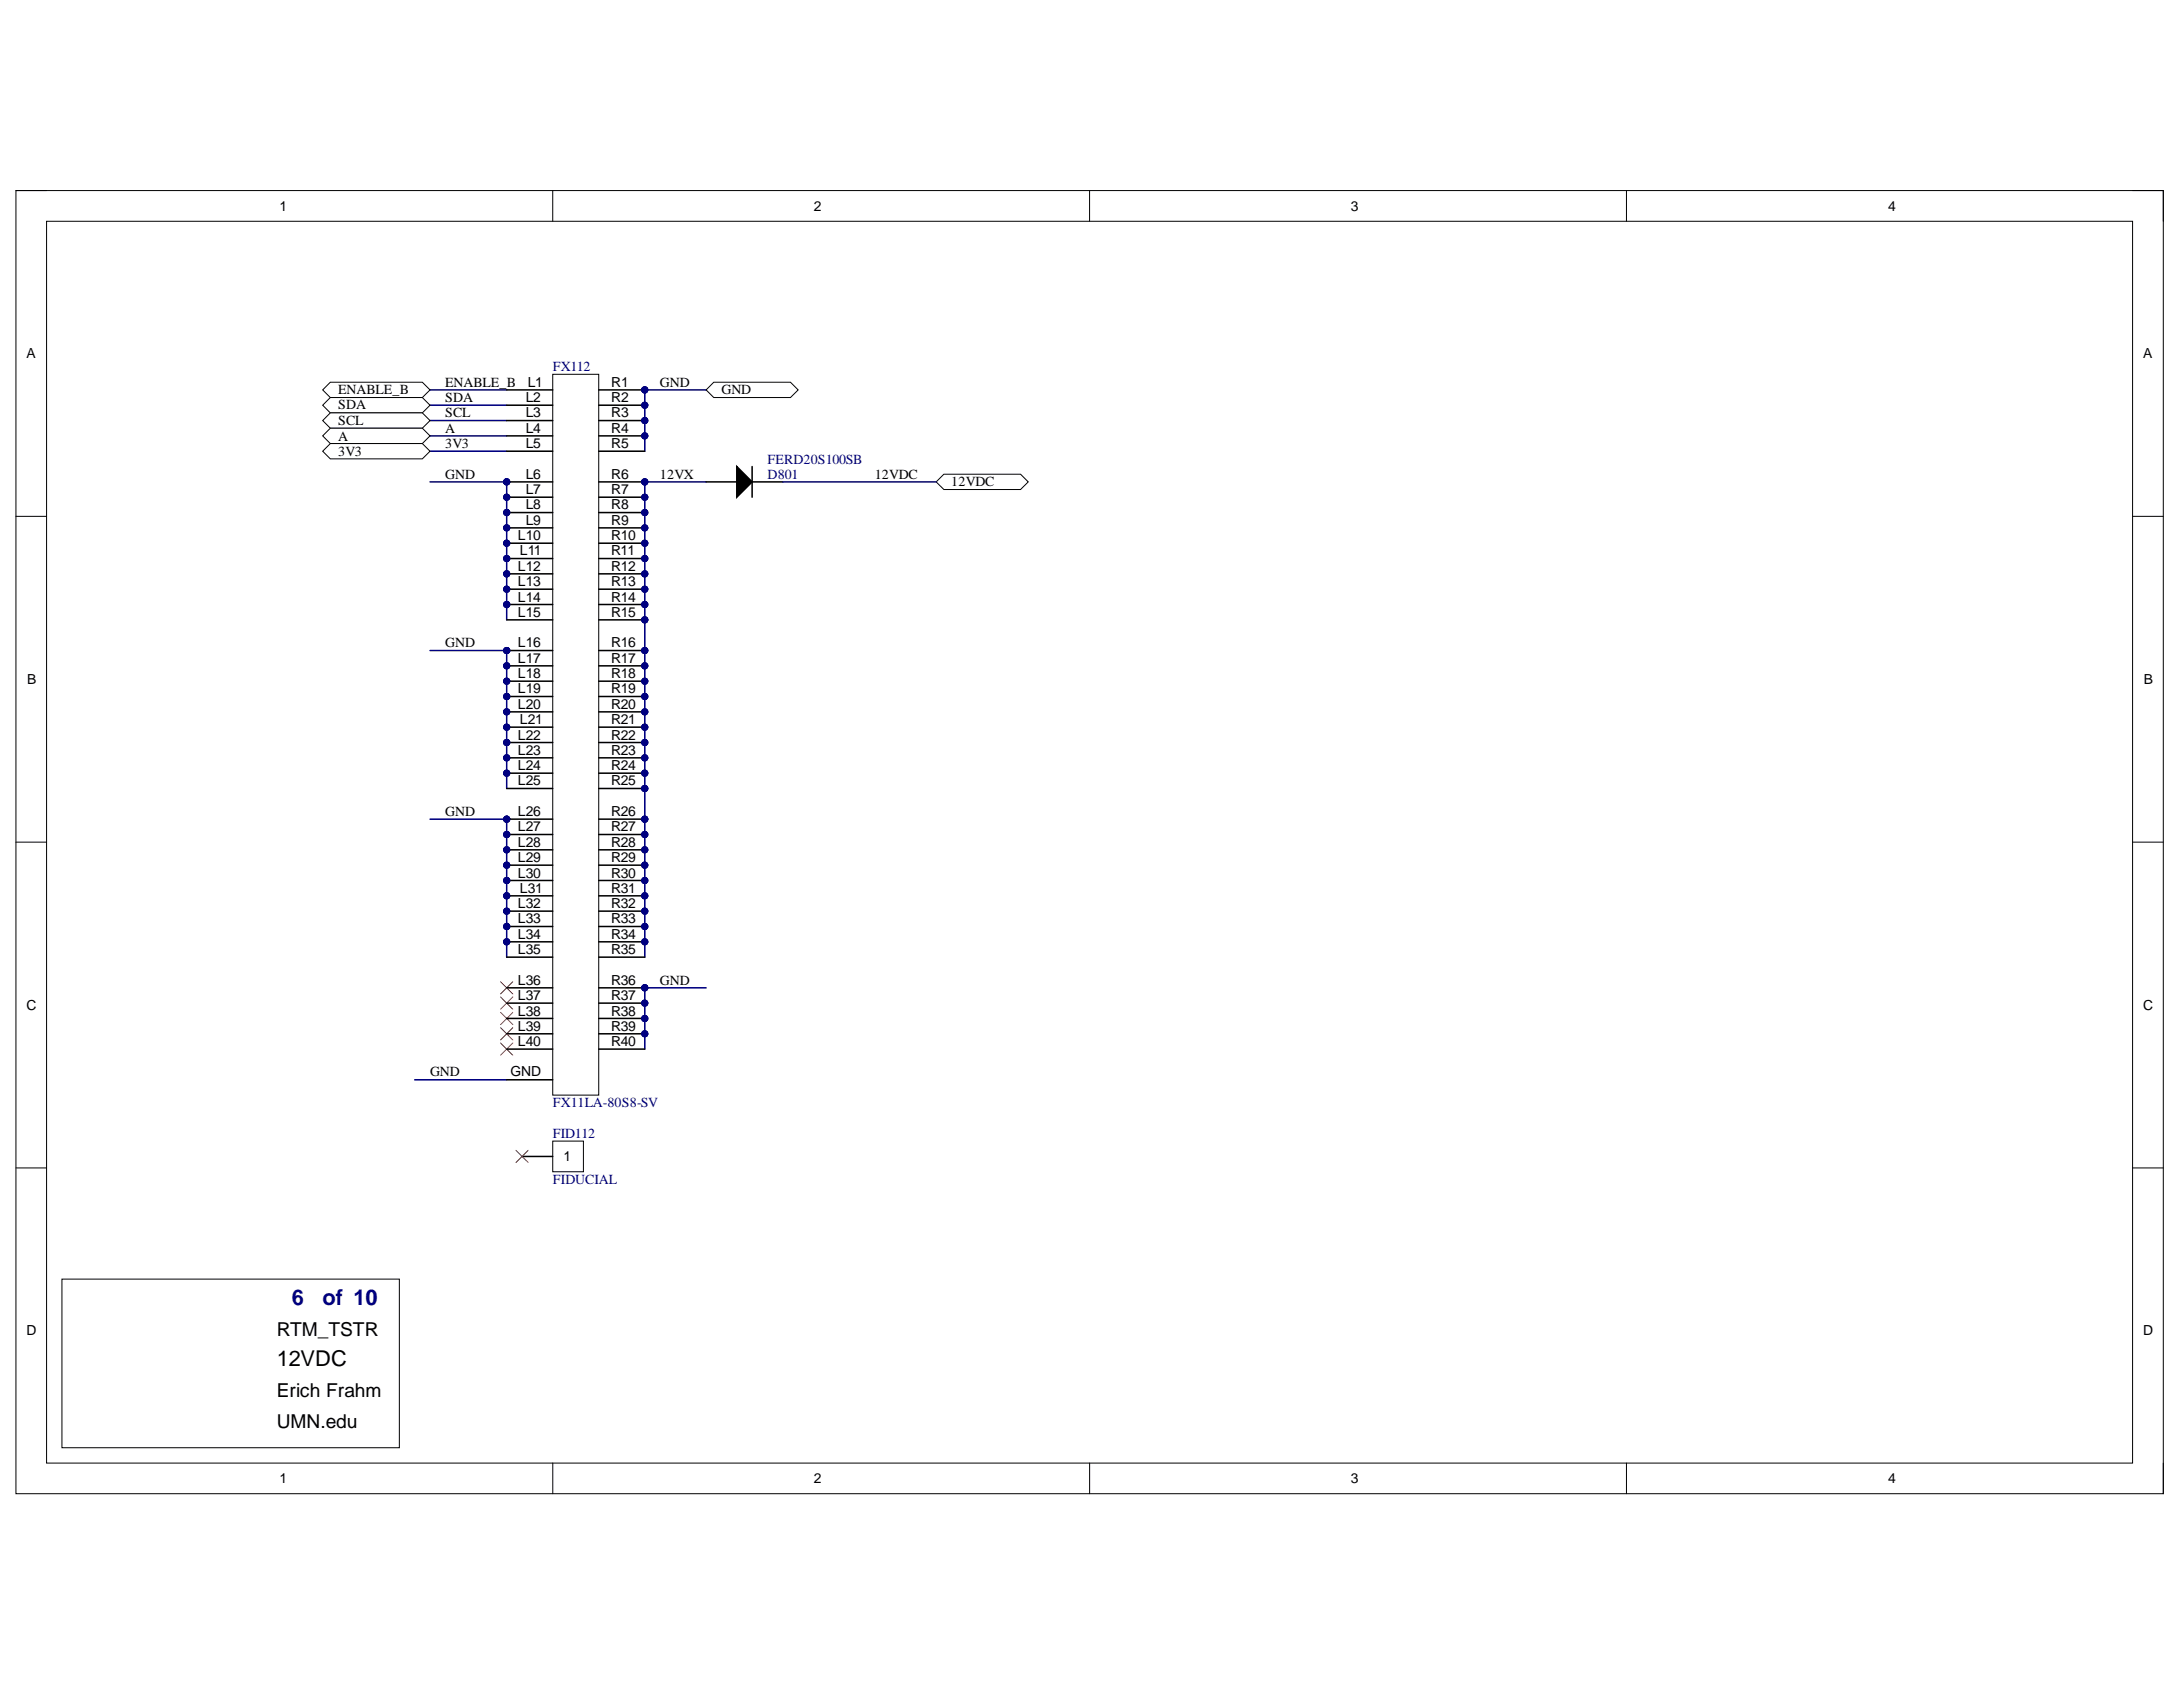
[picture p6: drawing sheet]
<svg xmlns="http://www.w3.org/2000/svg" width="279mm" height="216mm" viewBox="0 0 279 216" stroke-linecap="round" stroke-linejoin="round" font-family="sans-serif">
<defs><g id="words">
<g font-size="2.8" fill="#000080">
<text x="37.4" y="167">6</text>
<text x="41.3" y="167">of 10</text>
</g>
<text font-size="2.8" x="35.4" y="174.9">12VDC</text>
<g font-size="2.5">
<text x="35.4" y="171">RTM_TSTR</text>
<text x="35.4" y="178.8">Erich Frahm</text>
<text x="35.4" y="182.8">UMN.edu</text>
</g>
<g font-size="1.8">
<text x="35.8" y="27">1</text>
<text x="104.2" y="27">2</text>
<text x="172.9" y="27">3</text>
<text x="241.7" y="27">4</text>
<text x="3.4" y="45.8">A</text>
<text x="274.3" y="45.8">A</text>
<text x="43.3" y="50.5">ENABLE_B</text>
<text x="43.3" y="52.4">SDA</text>
<text x="57" y="53.4">SCL</text>
<text x="57" y="51.5">SDA</text>
<text x="57" y="49.5">ENABLE_B</text>
<text x="67.3" y="51.5">L2</text>
<text x="67.3" y="53.4">L3</text>
<text x="67.6" y="49.5">L1</text>
<text x="78.2" y="51.5">R2</text>
<text x="78.2" y="53.4">R3</text>
<text x="78.2" y="49.5">R1</text>
<text x="84.5" y="49.5">GND</text>
<text x="92.3" y="50.5">GND</text>
<text x="43.3" y="54.4">SCL</text>
<text x="43.3" y="56.4">A</text>
<text x="43.3" y="58.3">3V3</text>
<text x="57" y="57.3">3V3</text>
<text x="57" y="55.4">A</text>
<text x="67.3" y="55.4">L4</text>
<text x="67.3" y="57.4">L5</text>
<text x="78.2" y="55.4">R4</text>
<text x="78.2" y="57.4">R5</text>
<text x="57" y="61.3">GND</text>
<text x="67.3" y="61.3">L6</text>
<text x="67.3" y="63.2">L7</text>
<text x="67.3" y="65.2">L8</text>
<text x="78.2" y="61.3">R6</text>
<text x="78.2" y="63.2">R7</text>
<text x="78.2" y="65.2">R8</text>
<text x="84.5" y="61.3">12VX</text>
<text x="111.9" y="61.3">12VDC</text>
<text x="121.8" y="62.2">12VDC</text>
<text x="66.3" y="69.1">L10</text>
<text x="66.5" y="71.1">L11</text>
<text x="67.3" y="67.2">L9</text>
<text x="78.2" y="67.2">R9</text>
<text x="78.2" y="69.1">R10</text>
<text x="78.2" y="71.1">R11</text>
<text x="66.3" y="73">L12</text>
<text x="66.3" y="75.1">L13</text>
<text x="66.3" y="77">L14</text>
<text x="78.2" y="73">R12</text>
<text x="78.2" y="75.1">R13</text>
<text x="78.2" y="77">R14</text>
<text x="57" y="82.8">GND</text>
<text x="66.3" y="78.9">L15</text>
<text x="66.3" y="82.8">L16</text>
<text x="78.2" y="78.9">R15</text>
<text x="78.2" y="82.8">R16</text>
<text x="3.5" y="87.6">B</text>
<text x="66.3" y="84.9">L17</text>
<text x="66.3" y="86.8">L18</text>
<text x="66.3" y="88.7">L19</text>
<text x="78.2" y="84.9">R17</text>
<text x="78.2" y="86.8">R18</text>
<text x="78.2" y="88.7">R19</text>
<text x="274.4" y="87.6">B</text>
<text x="66.3" y="90.7">L20</text>
<text x="66.3" y="94.7">L22</text>
<text x="66.5" y="92.6">L21</text>
<text x="78.2" y="90.7">R20</text>
<text x="78.2" y="92.6">R21</text>
<text x="78.2" y="94.7">R22</text>
<text x="66.3" y="96.6">L23</text>
<text x="66.3" y="98.5">L24</text>
<text x="66.3" y="100.5">L25</text>
<text x="78.2" y="96.6">R23</text>
<text x="78.2" y="98.5">R24</text>
<text x="78.2" y="100.5">R25</text>
<text x="57" y="104.5">GND</text>
<text x="66.3" y="104.5">L26</text>
<text x="66.3" y="106.4">L27</text>
<text x="78.2" y="104.5">R26</text>
<text x="78.2" y="106.4">R27</text>
<text x="66.3" y="108.3">L28</text>
<text x="66.3" y="110.3">L29</text>
<text x="66.3" y="112.3">L30</text>
<text x="78.2" y="108.3">R28</text>
<text x="78.2" y="110.3">R29</text>
<text x="78.2" y="112.3">R30</text>
<text x="66.3" y="116.2">L32</text>
<text x="66.3" y="118.1">L33</text>
<text x="66.5" y="114.3">L31</text>
<text x="78.2" y="114.3">R31</text>
<text x="78.2" y="116.2">R32</text>
<text x="78.2" y="118.1">R33</text>
<text x="66.3" y="120.2">L34</text>
<text x="66.3" y="122.1">L35</text>
<text x="78.2" y="120.2">R34</text>
<text x="78.2" y="122.1">R35</text>
<text x="3.4" y="129.2">C</text>
<text x="66.3" y="126">L36</text>
<text x="66.3" y="128">L37</text>
<text x="66.3" y="130">L38</text>
<text x="66.3" y="131.9">L39</text>
<text x="78.2" y="126">R36</text>
<text x="78.2" y="128">R37</text>
<text x="78.2" y="130">R38</text>
<text x="78.2" y="131.9">R39</text>
<text x="84.5" y="126">GND</text>
<text x="274.3" y="129.2">C</text>
<text x="55" y="137.8">GND</text>
<text x="65.4" y="137.8">GND</text>
<text x="66.3" y="133.9">L40</text>
<text x="78.2" y="133.9">R40</text>
<text x="72.1" y="148.6">1</text>
<text x="3.4" y="170.9">D</text>
<text x="274.3" y="170.9">D</text>
<text x="35.8" y="189.8">1</text>
<text x="104.2" y="189.8">2</text>
<text x="172.9" y="189.8">3</text>
<text x="241.7" y="189.8">4</text>
</g>
<g font-size="1.8" fill="#000080">
<text x="70.8" y="47.5">FX112</text>
<text x="98.3" y="59.3">FERD20S100SB</text>
<text x="98.3" y="61.3">D801</text>
<text x="70.8" y="141.7">FX11LA-80S8-SV</text>
<text x="70.8" y="145.6">FID112</text>
<text x="70.8" y="151.5">FIDUCIAL</text>
</g>
</g></defs>
<path d="M2 24.4h274.9v166.8h-274.9z" fill="none" stroke="#000" stroke-width=".13"/>
<path d="M6 28.3h266.9v158.9h-266.9z" fill-rule="evenodd" fill="#fff"/>
<g fill="none" stroke="#000" stroke-width=".13">
<path d="M2 24.4h4M6 28.3h266.9v158.9h-266.9zM70.7 24.4v3.9M139.5 24.4v3.9M208.2 24.4v3.9M272.9 24.4h4v3.9M2 66.1h4M272.9 66.1h4M2 107.8h4M272.9 107.8h4M2 149.5h4M272.9 149.5h4"/>
<path d="M70.7 187.2v4M139.5 187.2v4M208.2 187.2v4M276.9 187.2v4"/>
</g>
<path d="M7.9 163.7h43.2v21.6h-43.2z" fill-rule="evenodd" fill="#fff"/>
<path d="M7.9 163.7h43.2v21.6h-43.2z" fill="none" stroke="#000" stroke-width=".13"/>
<path d="M55 53.8h9.9M55 51.9h9.9M82.5 49.9h7.9M53.1 138.2h11.8" fill="none" stroke="#000080" stroke-width=".2"/>
<circle cx="82.5" cy="49.9" r=".39" fill="#000080"/>
<circle cx="82.5" cy="49.9" r=".39" fill="none" stroke="#000080" stroke-width=".13"/>
<path d="M82.5 49.9v7.8" fill="none" stroke="#000080" stroke-width=".2"/>
<circle cx="82.5" cy="55.8" r=".39" fill="#000080"/>
<circle cx="82.5" cy="55.8" r=".39" fill="none" stroke="#000080" stroke-width=".13"/>
<circle cx="82.5" cy="53.8" r=".39" fill="#000080"/>
<circle cx="82.5" cy="53.8" r=".39" fill="none" stroke="#000080" stroke-width=".13"/>
<circle cx="82.5" cy="51.9" r=".39" fill="#000080"/>
<circle cx="82.5" cy="51.9" r=".39" fill="none" stroke="#000080" stroke-width=".13"/>
<circle cx="82.5" cy="49.9" r=".39" fill="#000080"/>
<circle cx="82.5" cy="49.9" r=".39" fill="none" stroke="#000080" stroke-width=".13"/>
<path d="M82.5 61.7h7.9" fill="none" stroke="#000080" stroke-width=".2"/>
<circle cx="82.5" cy="61.7" r=".39" fill="#000080"/>
<circle cx="82.5" cy="61.7" r=".39" fill="none" stroke="#000080" stroke-width=".13"/>
<path d="M82.5 61.7v17.6" fill="none" stroke="#000080" stroke-width=".2"/>
<circle cx="82.5" cy="79.3" r=".39" fill="#000080"/>
<circle cx="82.5" cy="79.3" r=".39" fill="none" stroke="#000080" stroke-width=".13"/>
<circle cx="82.5" cy="77.4" r=".39" fill="#000080"/>
<circle cx="82.5" cy="77.4" r=".39" fill="none" stroke="#000080" stroke-width=".13"/>
<circle cx="82.5" cy="75.4" r=".39" fill="#000080"/>
<circle cx="82.5" cy="75.4" r=".39" fill="none" stroke="#000080" stroke-width=".13"/>
<circle cx="82.5" cy="73.4" r=".39" fill="#000080"/>
<circle cx="82.5" cy="73.4" r=".39" fill="none" stroke="#000080" stroke-width=".13"/>
<circle cx="82.5" cy="71.5" r=".39" fill="#000080"/>
<circle cx="82.5" cy="71.5" r=".39" fill="none" stroke="#000080" stroke-width=".13"/>
<circle cx="82.5" cy="69.5" r=".39" fill="#000080"/>
<circle cx="82.5" cy="69.5" r=".39" fill="none" stroke="#000080" stroke-width=".13"/>
<circle cx="82.5" cy="67.6" r=".39" fill="#000080"/>
<circle cx="82.5" cy="67.6" r=".39" fill="none" stroke="#000080" stroke-width=".13"/>
<circle cx="82.5" cy="65.6" r=".39" fill="#000080"/>
<circle cx="82.5" cy="65.6" r=".39" fill="none" stroke="#000080" stroke-width=".13"/>
<circle cx="82.5" cy="63.6" r=".39" fill="#000080"/>
<circle cx="82.5" cy="63.6" r=".39" fill="none" stroke="#000080" stroke-width=".13"/>
<circle cx="82.5" cy="61.7" r=".39" fill="#000080"/>
<circle cx="82.5" cy="61.7" r=".39" fill="none" stroke="#000080" stroke-width=".13"/>
<path d="M82.5 79.3v4" fill="none" stroke="#000080" stroke-width=".2"/>
<circle cx="82.5" cy="79.3" r=".39" fill="#000080"/>
<circle cx="82.5" cy="79.3" r=".39" fill="none" stroke="#000080" stroke-width=".13"/>
<circle cx="82.5" cy="83.3" r=".39" fill="#000080"/>
<circle cx="82.5" cy="83.3" r=".39" fill="none" stroke="#000080" stroke-width=".13"/>
<path d="M82.5 83.3v17.6" fill="none" stroke="#000080" stroke-width=".2"/>
<circle cx="82.5" cy="100.9" r=".39" fill="#000080"/>
<circle cx="82.5" cy="100.9" r=".39" fill="none" stroke="#000080" stroke-width=".13"/>
<circle cx="82.5" cy="98.9" r=".39" fill="#000080"/>
<circle cx="82.5" cy="98.9" r=".39" fill="none" stroke="#000080" stroke-width=".13"/>
<circle cx="82.5" cy="97" r=".39" fill="#000080"/>
<circle cx="82.5" cy="97" r=".39" fill="none" stroke="#000080" stroke-width=".13"/>
<circle cx="82.5" cy="95" r=".39" fill="#000080"/>
<circle cx="82.5" cy="95" r=".39" fill="none" stroke="#000080" stroke-width=".13"/>
<circle cx="82.5" cy="93.1" r=".39" fill="#000080"/>
<circle cx="82.5" cy="93.1" r=".39" fill="none" stroke="#000080" stroke-width=".13"/>
<circle cx="82.5" cy="91.1" r=".39" fill="#000080"/>
<circle cx="82.5" cy="91.1" r=".39" fill="none" stroke="#000080" stroke-width=".13"/>
<circle cx="82.5" cy="89.1" r=".39" fill="#000080"/>
<circle cx="82.5" cy="89.1" r=".39" fill="none" stroke="#000080" stroke-width=".13"/>
<circle cx="82.5" cy="87.2" r=".39" fill="#000080"/>
<circle cx="82.5" cy="87.2" r=".39" fill="none" stroke="#000080" stroke-width=".13"/>
<circle cx="82.5" cy="85.2" r=".39" fill="#000080"/>
<circle cx="82.5" cy="85.2" r=".39" fill="none" stroke="#000080" stroke-width=".13"/>
<circle cx="82.5" cy="83.3" r=".39" fill="#000080"/>
<circle cx="82.5" cy="83.3" r=".39" fill="none" stroke="#000080" stroke-width=".13"/>
<path d="M82.5 100.9v3.9" fill="none" stroke="#000080" stroke-width=".2"/>
<circle cx="82.5" cy="100.9" r=".39" fill="#000080"/>
<circle cx="82.5" cy="100.9" r=".39" fill="none" stroke="#000080" stroke-width=".13"/>
<circle cx="82.5" cy="104.8" r=".39" fill="#000080"/>
<circle cx="82.5" cy="104.8" r=".39" fill="none" stroke="#000080" stroke-width=".13"/>
<path d="M82.5 104.8v17.7" fill="none" stroke="#000080" stroke-width=".2"/>
<circle cx="82.5" cy="120.5" r=".39" fill="#000080"/>
<circle cx="82.5" cy="120.5" r=".39" fill="none" stroke="#000080" stroke-width=".13"/>
<circle cx="82.5" cy="118.6" r=".39" fill="#000080"/>
<circle cx="82.5" cy="118.6" r=".39" fill="none" stroke="#000080" stroke-width=".13"/>
<circle cx="82.5" cy="116.6" r=".39" fill="#000080"/>
<circle cx="82.5" cy="116.6" r=".39" fill="none" stroke="#000080" stroke-width=".13"/>
<circle cx="82.5" cy="114.6" r=".39" fill="#000080"/>
<circle cx="82.5" cy="114.6" r=".39" fill="none" stroke="#000080" stroke-width=".13"/>
<circle cx="82.5" cy="112.7" r=".39" fill="#000080"/>
<circle cx="82.5" cy="112.7" r=".39" fill="none" stroke="#000080" stroke-width=".13"/>
<circle cx="82.5" cy="110.7" r=".39" fill="#000080"/>
<circle cx="82.5" cy="110.7" r=".39" fill="none" stroke="#000080" stroke-width=".13"/>
<circle cx="82.5" cy="108.8" r=".39" fill="#000080"/>
<circle cx="82.5" cy="108.8" r=".39" fill="none" stroke="#000080" stroke-width=".13"/>
<circle cx="82.5" cy="106.8" r=".39" fill="#000080"/>
<circle cx="82.5" cy="106.8" r=".39" fill="none" stroke="#000080" stroke-width=".13"/>
<circle cx="82.5" cy="104.8" r=".39" fill="#000080"/>
<circle cx="82.5" cy="104.8" r=".39" fill="none" stroke="#000080" stroke-width=".13"/>
<path d="M82.5 126.4h7.9" fill="none" stroke="#000080" stroke-width=".2"/>
<circle cx="82.5" cy="126.4" r=".39" fill="#000080"/>
<circle cx="82.5" cy="126.4" r=".39" fill="none" stroke="#000080" stroke-width=".13"/>
<path d="M82.5 126.4v7.9" fill="none" stroke="#000080" stroke-width=".2"/>
<circle cx="82.5" cy="132.3" r=".39" fill="#000080"/>
<circle cx="82.5" cy="132.3" r=".39" fill="none" stroke="#000080" stroke-width=".13"/>
<circle cx="82.5" cy="130.3" r=".39" fill="#000080"/>
<circle cx="82.5" cy="130.3" r=".39" fill="none" stroke="#000080" stroke-width=".13"/>
<circle cx="82.5" cy="128.4" r=".39" fill="#000080"/>
<circle cx="82.5" cy="128.4" r=".39" fill="none" stroke="#000080" stroke-width=".13"/>
<circle cx="82.5" cy="126.4" r=".39" fill="#000080"/>
<circle cx="82.5" cy="126.4" r=".39" fill="none" stroke="#000080" stroke-width=".13"/>
<path d="M55 57.7h9.9M55 55.8h9.9" fill="none" stroke="#000080" stroke-width=".2"/>
<path d="M64.1 125.6l1.5 1.6M64.1 127.6l1.5 1.6M64.1 129.6l1.5 1.5M64.1 131.5l1.5 1.6M64.1 133.5l1.5 1.6M65.6 125.6l-1.5 1.6M65.6 127.6l-1.5 1.6M65.6 129.6l-1.5 1.5M65.6 131.5l-1.5 1.6M65.6 133.5l-1.5 1.6" fill="none" stroke="#f00" stroke-width=".13"/>
<path d="M70.7 146h4v4h-4z" fill-rule="evenodd" fill="#fff"/>
<path d="M70.7 146h4v4h-4z" fill="none" stroke="#000" stroke-width=".13"/>
<path d="M66.8 148h3.9" fill="none" stroke="#000" stroke-width=".2"/>
<path d="M66 147.2l1.6 1.6M67.6 147.2l-1.6 1.6" fill="none" stroke="#f00" stroke-width=".13"/>
<path d="M55 49.9h9.9M55 61.7h9.9" fill="none" stroke="#000080" stroke-width=".2"/>
<circle cx="64.9" cy="61.7" r=".39" fill="#000080"/>
<circle cx="64.9" cy="61.7" r=".39" fill="none" stroke="#000080" stroke-width=".13"/>
<path d="M64.9 61.7v17.6" fill="none" stroke="#000080" stroke-width=".2"/>
<circle cx="64.9" cy="77.4" r=".39" fill="#000080"/>
<circle cx="64.9" cy="77.4" r=".39" fill="none" stroke="#000080" stroke-width=".13"/>
<circle cx="64.9" cy="75.4" r=".39" fill="#000080"/>
<circle cx="64.9" cy="75.4" r=".39" fill="none" stroke="#000080" stroke-width=".13"/>
<circle cx="64.9" cy="73.4" r=".39" fill="#000080"/>
<circle cx="64.9" cy="73.4" r=".39" fill="none" stroke="#000080" stroke-width=".13"/>
<circle cx="64.9" cy="71.5" r=".39" fill="#000080"/>
<circle cx="64.9" cy="71.5" r=".39" fill="none" stroke="#000080" stroke-width=".13"/>
<circle cx="64.9" cy="69.5" r=".39" fill="#000080"/>
<circle cx="64.9" cy="69.5" r=".39" fill="none" stroke="#000080" stroke-width=".13"/>
<circle cx="64.9" cy="67.6" r=".39" fill="#000080"/>
<circle cx="64.9" cy="67.6" r=".39" fill="none" stroke="#000080" stroke-width=".13"/>
<circle cx="64.9" cy="65.6" r=".39" fill="#000080"/>
<circle cx="64.9" cy="65.6" r=".39" fill="none" stroke="#000080" stroke-width=".13"/>
<circle cx="64.9" cy="63.6" r=".39" fill="#000080"/>
<circle cx="64.9" cy="63.6" r=".39" fill="none" stroke="#000080" stroke-width=".13"/>
<circle cx="64.9" cy="61.7" r=".39" fill="#000080"/>
<circle cx="64.9" cy="61.7" r=".39" fill="none" stroke="#000080" stroke-width=".13"/>
<path d="M55 83.3h9.9" fill="none" stroke="#000080" stroke-width=".2"/>
<circle cx="64.9" cy="83.3" r=".39" fill="#000080"/>
<circle cx="64.9" cy="83.3" r=".39" fill="none" stroke="#000080" stroke-width=".13"/>
<path d="M64.9 83.3v17.6" fill="none" stroke="#000080" stroke-width=".2"/>
<circle cx="64.9" cy="98.9" r=".39" fill="#000080"/>
<circle cx="64.9" cy="98.9" r=".39" fill="none" stroke="#000080" stroke-width=".13"/>
<circle cx="64.9" cy="97" r=".39" fill="#000080"/>
<circle cx="64.9" cy="97" r=".39" fill="none" stroke="#000080" stroke-width=".13"/>
<circle cx="64.9" cy="95" r=".39" fill="#000080"/>
<circle cx="64.9" cy="95" r=".39" fill="none" stroke="#000080" stroke-width=".13"/>
<circle cx="64.9" cy="93.1" r=".39" fill="#000080"/>
<circle cx="64.9" cy="93.1" r=".39" fill="none" stroke="#000080" stroke-width=".13"/>
<circle cx="64.9" cy="91.1" r=".39" fill="#000080"/>
<circle cx="64.9" cy="91.1" r=".39" fill="none" stroke="#000080" stroke-width=".13"/>
<circle cx="64.9" cy="89.1" r=".39" fill="#000080"/>
<circle cx="64.9" cy="89.1" r=".39" fill="none" stroke="#000080" stroke-width=".13"/>
<circle cx="64.9" cy="87.2" r=".39" fill="#000080"/>
<circle cx="64.9" cy="87.2" r=".39" fill="none" stroke="#000080" stroke-width=".13"/>
<circle cx="64.9" cy="85.2" r=".39" fill="#000080"/>
<circle cx="64.9" cy="85.2" r=".39" fill="none" stroke="#000080" stroke-width=".13"/>
<circle cx="64.9" cy="83.3" r=".39" fill="#000080"/>
<circle cx="64.9" cy="83.3" r=".39" fill="none" stroke="#000080" stroke-width=".13"/>
<path d="M55 104.8h9.9" fill="none" stroke="#000080" stroke-width=".2"/>
<circle cx="64.9" cy="104.8" r=".39" fill="#000080"/>
<circle cx="64.9" cy="104.8" r=".39" fill="none" stroke="#000080" stroke-width=".13"/>
<path d="M64.9 104.8v17.7" fill="none" stroke="#000080" stroke-width=".2"/>
<circle cx="64.9" cy="120.5" r=".39" fill="#000080"/>
<circle cx="64.9" cy="120.5" r=".39" fill="none" stroke="#000080" stroke-width=".13"/>
<circle cx="64.9" cy="118.6" r=".39" fill="#000080"/>
<circle cx="64.9" cy="118.6" r=".39" fill="none" stroke="#000080" stroke-width=".13"/>
<circle cx="64.9" cy="116.6" r=".39" fill="#000080"/>
<circle cx="64.9" cy="116.6" r=".39" fill="none" stroke="#000080" stroke-width=".13"/>
<circle cx="64.9" cy="114.6" r=".39" fill="#000080"/>
<circle cx="64.9" cy="114.6" r=".39" fill="none" stroke="#000080" stroke-width=".13"/>
<circle cx="64.9" cy="112.7" r=".39" fill="#000080"/>
<circle cx="64.9" cy="112.7" r=".39" fill="none" stroke="#000080" stroke-width=".13"/>
<circle cx="64.9" cy="110.7" r=".39" fill="#000080"/>
<circle cx="64.9" cy="110.7" r=".39" fill="none" stroke="#000080" stroke-width=".13"/>
<circle cx="64.9" cy="108.8" r=".39" fill="#000080"/>
<circle cx="64.9" cy="108.8" r=".39" fill="none" stroke="#000080" stroke-width=".13"/>
<circle cx="64.9" cy="106.8" r=".39" fill="#000080"/>
<circle cx="64.9" cy="106.8" r=".39" fill="none" stroke="#000080" stroke-width=".13"/>
<circle cx="64.9" cy="104.8" r=".39" fill="#000080"/>
<circle cx="64.9" cy="104.8" r=".39" fill="none" stroke="#000080" stroke-width=".13"/>
<path d="M91.4 48.9h9.8l1 1-1 1h-9.8l-1-1z" fill-rule="evenodd" fill="#fff"/>
<path d="M91.4 48.9h9.8l1 1-1 1h-9.8l-1-1z" fill="none" stroke="#000" stroke-width=".13"/>
<path d="M119.8 61.7l1-1h9.8l1 1-1 .9h-9.8z" fill-rule="evenodd" fill="#fff"/>
<path d="M119.8 61.7l1-1h9.8l1 1-1 .9h-9.8z" fill="none" stroke="#000" stroke-width=".13"/>
<path d="M42.3 48.9h11.8l.9 1-.9 1h-11.8l-1-1z" fill-rule="evenodd" fill="#fff"/>
<path d="M42.3 48.9h11.8l.9 1-.9 1h-11.8l-1-1z" fill="none" stroke="#000" stroke-width=".13"/>
<path d="M42.3 50.9h11.8l.9 1-.9 .9h-11.8l-1-.9z" fill-rule="evenodd" fill="#fff"/>
<path d="M42.3 50.9h11.8l.9 1-.9 .9h-11.8l-1-.9z" fill="none" stroke="#000" stroke-width=".13"/>
<path d="M42.3 52.8h11.8l.9 1-.9 1h-11.8l-1-1z" fill-rule="evenodd" fill="#fff"/>
<path d="M42.3 52.8h11.8l.9 1-.9 1h-11.8l-1-1z" fill="none" stroke="#000" stroke-width=".13"/>
<path d="M42.3 54.8h11.8l.9 1-.9 1h-11.8l-1-1z" fill-rule="evenodd" fill="#fff"/>
<path d="M42.3 54.8h11.8l.9 1-.9 1h-11.8l-1-1z" fill="none" stroke="#000" stroke-width=".13"/>
<path d="M42.3 56.8h11.8l.9 .9-.9 1h-11.8l-1-1z" fill-rule="evenodd" fill="#fff"/>
<path d="M42.3 56.8h11.8l.9 .9-.9 1h-11.8l-1-1z" fill="none" stroke="#000" stroke-width=".13"/>
<path d="M94.3 59.7l2 2-2 1.9zM96.3 59.7v3.9M90.4 61.7h3.9M96.3 61.7h3.9" fill="none" stroke="#000" stroke-width=".2"/>
<path d="M94.3 59.7l2 2-2 1.9z" fill="#000"/>
<path d="M100.2 61.7h19.6" fill="none" stroke="#000080" stroke-width=".2"/>
<circle cx="64.9" cy="61.7" r=".39" fill="#000080"/>
<circle cx="64.9" cy="61.7" r=".39" fill="none" stroke="#000080" stroke-width=".13"/>
<circle cx="64.9" cy="63.6" r=".39" fill="#000080"/>
<circle cx="64.9" cy="63.6" r=".39" fill="none" stroke="#000080" stroke-width=".13"/>
<circle cx="64.9" cy="65.6" r=".39" fill="#000080"/>
<circle cx="64.9" cy="65.6" r=".39" fill="none" stroke="#000080" stroke-width=".13"/>
<circle cx="64.9" cy="67.6" r=".39" fill="#000080"/>
<circle cx="64.9" cy="67.6" r=".39" fill="none" stroke="#000080" stroke-width=".13"/>
<circle cx="64.9" cy="69.5" r=".39" fill="#000080"/>
<circle cx="64.9" cy="69.5" r=".39" fill="none" stroke="#000080" stroke-width=".13"/>
<circle cx="64.9" cy="71.5" r=".39" fill="#000080"/>
<circle cx="64.9" cy="71.5" r=".39" fill="none" stroke="#000080" stroke-width=".13"/>
<circle cx="64.9" cy="73.4" r=".39" fill="#000080"/>
<circle cx="64.9" cy="73.4" r=".39" fill="none" stroke="#000080" stroke-width=".13"/>
<circle cx="64.9" cy="75.4" r=".39" fill="#000080"/>
<circle cx="64.9" cy="75.4" r=".39" fill="none" stroke="#000080" stroke-width=".13"/>
<circle cx="64.9" cy="77.4" r=".39" fill="#000080"/>
<circle cx="64.9" cy="77.4" r=".39" fill="none" stroke="#000080" stroke-width=".13"/>
<circle cx="64.9" cy="83.3" r=".39" fill="#000080"/>
<circle cx="64.9" cy="83.3" r=".39" fill="none" stroke="#000080" stroke-width=".13"/>
<circle cx="64.9" cy="85.2" r=".39" fill="#000080"/>
<circle cx="64.9" cy="85.2" r=".39" fill="none" stroke="#000080" stroke-width=".13"/>
<circle cx="64.9" cy="87.2" r=".39" fill="#000080"/>
<circle cx="64.9" cy="87.2" r=".39" fill="none" stroke="#000080" stroke-width=".13"/>
<circle cx="64.9" cy="89.1" r=".39" fill="#000080"/>
<circle cx="64.9" cy="89.1" r=".39" fill="none" stroke="#000080" stroke-width=".13"/>
<circle cx="64.9" cy="91.1" r=".39" fill="#000080"/>
<circle cx="64.9" cy="91.1" r=".39" fill="none" stroke="#000080" stroke-width=".13"/>
<circle cx="64.9" cy="93.1" r=".39" fill="#000080"/>
<circle cx="64.9" cy="93.1" r=".39" fill="none" stroke="#000080" stroke-width=".13"/>
<circle cx="64.9" cy="95" r=".39" fill="#000080"/>
<circle cx="64.9" cy="95" r=".39" fill="none" stroke="#000080" stroke-width=".13"/>
<circle cx="64.9" cy="97" r=".39" fill="#000080"/>
<circle cx="64.9" cy="97" r=".39" fill="none" stroke="#000080" stroke-width=".13"/>
<circle cx="64.9" cy="98.9" r=".39" fill="#000080"/>
<circle cx="64.9" cy="98.9" r=".39" fill="none" stroke="#000080" stroke-width=".13"/>
<circle cx="64.9" cy="104.8" r=".39" fill="#000080"/>
<circle cx="64.9" cy="104.8" r=".39" fill="none" stroke="#000080" stroke-width=".13"/>
<circle cx="64.9" cy="106.8" r=".39" fill="#000080"/>
<circle cx="64.9" cy="106.8" r=".39" fill="none" stroke="#000080" stroke-width=".13"/>
<circle cx="64.9" cy="108.8" r=".39" fill="#000080"/>
<circle cx="64.9" cy="108.8" r=".39" fill="none" stroke="#000080" stroke-width=".13"/>
<circle cx="64.9" cy="110.7" r=".39" fill="#000080"/>
<circle cx="64.9" cy="110.7" r=".39" fill="none" stroke="#000080" stroke-width=".13"/>
<circle cx="64.9" cy="112.7" r=".39" fill="#000080"/>
<circle cx="64.9" cy="112.7" r=".39" fill="none" stroke="#000080" stroke-width=".13"/>
<circle cx="64.9" cy="114.6" r=".39" fill="#000080"/>
<circle cx="64.9" cy="114.6" r=".39" fill="none" stroke="#000080" stroke-width=".13"/>
<circle cx="64.9" cy="116.6" r=".39" fill="#000080"/>
<circle cx="64.9" cy="116.6" r=".39" fill="none" stroke="#000080" stroke-width=".13"/>
<circle cx="64.9" cy="118.6" r=".39" fill="#000080"/>
<circle cx="64.9" cy="118.6" r=".39" fill="none" stroke="#000080" stroke-width=".13"/>
<circle cx="64.9" cy="120.5" r=".39" fill="#000080"/>
<circle cx="64.9" cy="120.5" r=".39" fill="none" stroke="#000080" stroke-width=".13"/>
<circle cx="82.5" cy="51.9" r=".39" fill="#000080"/>
<circle cx="82.5" cy="51.9" r=".39" fill="none" stroke="#000080" stroke-width=".13"/>
<circle cx="82.5" cy="53.8" r=".39" fill="#000080"/>
<circle cx="82.5" cy="53.8" r=".39" fill="none" stroke="#000080" stroke-width=".13"/>
<circle cx="82.5" cy="55.8" r=".39" fill="#000080"/>
<circle cx="82.5" cy="55.8" r=".39" fill="none" stroke="#000080" stroke-width=".13"/>
<circle cx="82.5" cy="61.7" r=".39" fill="#000080"/>
<circle cx="82.5" cy="61.7" r=".39" fill="none" stroke="#000080" stroke-width=".13"/>
<circle cx="82.5" cy="63.6" r=".39" fill="#000080"/>
<circle cx="82.5" cy="63.6" r=".39" fill="none" stroke="#000080" stroke-width=".13"/>
<circle cx="82.5" cy="65.6" r=".39" fill="#000080"/>
<circle cx="82.5" cy="65.6" r=".39" fill="none" stroke="#000080" stroke-width=".13"/>
<circle cx="82.5" cy="67.6" r=".39" fill="#000080"/>
<circle cx="82.5" cy="67.6" r=".39" fill="none" stroke="#000080" stroke-width=".13"/>
<circle cx="82.5" cy="69.5" r=".39" fill="#000080"/>
<circle cx="82.5" cy="69.5" r=".39" fill="none" stroke="#000080" stroke-width=".13"/>
<circle cx="82.5" cy="71.5" r=".39" fill="#000080"/>
<circle cx="82.5" cy="71.5" r=".39" fill="none" stroke="#000080" stroke-width=".13"/>
<circle cx="82.5" cy="73.4" r=".39" fill="#000080"/>
<circle cx="82.5" cy="73.4" r=".39" fill="none" stroke="#000080" stroke-width=".13"/>
<circle cx="82.5" cy="75.4" r=".39" fill="#000080"/>
<circle cx="82.5" cy="75.4" r=".39" fill="none" stroke="#000080" stroke-width=".13"/>
<circle cx="82.5" cy="77.4" r=".39" fill="#000080"/>
<circle cx="82.5" cy="77.4" r=".39" fill="none" stroke="#000080" stroke-width=".13"/>
<circle cx="82.5" cy="79.3" r=".39" fill="#000080"/>
<circle cx="82.5" cy="79.3" r=".39" fill="none" stroke="#000080" stroke-width=".13"/>
<circle cx="82.5" cy="83.3" r=".39" fill="#000080"/>
<circle cx="82.5" cy="83.3" r=".39" fill="none" stroke="#000080" stroke-width=".13"/>
<circle cx="82.5" cy="85.2" r=".39" fill="#000080"/>
<circle cx="82.5" cy="85.2" r=".39" fill="none" stroke="#000080" stroke-width=".13"/>
<circle cx="82.5" cy="87.2" r=".39" fill="#000080"/>
<circle cx="82.5" cy="87.2" r=".39" fill="none" stroke="#000080" stroke-width=".13"/>
<circle cx="82.5" cy="89.1" r=".39" fill="#000080"/>
<circle cx="82.5" cy="89.1" r=".39" fill="none" stroke="#000080" stroke-width=".13"/>
<circle cx="82.5" cy="91.1" r=".39" fill="#000080"/>
<circle cx="82.5" cy="91.1" r=".39" fill="none" stroke="#000080" stroke-width=".13"/>
<circle cx="82.5" cy="93.1" r=".39" fill="#000080"/>
<circle cx="82.5" cy="93.1" r=".39" fill="none" stroke="#000080" stroke-width=".13"/>
<circle cx="82.5" cy="95" r=".39" fill="#000080"/>
<circle cx="82.5" cy="95" r=".39" fill="none" stroke="#000080" stroke-width=".13"/>
<circle cx="82.5" cy="97" r=".39" fill="#000080"/>
<circle cx="82.5" cy="97" r=".39" fill="none" stroke="#000080" stroke-width=".13"/>
<circle cx="82.5" cy="98.9" r=".39" fill="#000080"/>
<circle cx="82.5" cy="98.9" r=".39" fill="none" stroke="#000080" stroke-width=".13"/>
<circle cx="82.5" cy="100.9" r=".39" fill="#000080"/>
<circle cx="82.5" cy="100.9" r=".39" fill="none" stroke="#000080" stroke-width=".13"/>
<circle cx="82.5" cy="104.8" r=".39" fill="#000080"/>
<circle cx="82.5" cy="104.8" r=".39" fill="none" stroke="#000080" stroke-width=".13"/>
<circle cx="82.5" cy="106.8" r=".39" fill="#000080"/>
<circle cx="82.5" cy="106.8" r=".39" fill="none" stroke="#000080" stroke-width=".13"/>
<circle cx="82.5" cy="108.8" r=".39" fill="#000080"/>
<circle cx="82.5" cy="108.8" r=".39" fill="none" stroke="#000080" stroke-width=".13"/>
<circle cx="82.5" cy="110.7" r=".39" fill="#000080"/>
<circle cx="82.5" cy="110.7" r=".39" fill="none" stroke="#000080" stroke-width=".13"/>
<circle cx="82.5" cy="112.7" r=".39" fill="#000080"/>
<circle cx="82.5" cy="112.7" r=".39" fill="none" stroke="#000080" stroke-width=".13"/>
<circle cx="82.5" cy="114.6" r=".39" fill="#000080"/>
<circle cx="82.5" cy="114.6" r=".39" fill="none" stroke="#000080" stroke-width=".13"/>
<circle cx="82.5" cy="116.6" r=".39" fill="#000080"/>
<circle cx="82.5" cy="116.6" r=".39" fill="none" stroke="#000080" stroke-width=".13"/>
<circle cx="82.5" cy="118.6" r=".39" fill="#000080"/>
<circle cx="82.5" cy="118.6" r=".39" fill="none" stroke="#000080" stroke-width=".13"/>
<circle cx="82.5" cy="120.5" r=".39" fill="#000080"/>
<circle cx="82.5" cy="120.5" r=".39" fill="none" stroke="#000080" stroke-width=".13"/>
<circle cx="82.5" cy="126.4" r=".39" fill="#000080"/>
<circle cx="82.5" cy="126.4" r=".39" fill="none" stroke="#000080" stroke-width=".13"/>
<circle cx="82.5" cy="128.4" r=".39" fill="#000080"/>
<circle cx="82.5" cy="128.4" r=".39" fill="none" stroke="#000080" stroke-width=".13"/>
<circle cx="82.5" cy="130.3" r=".39" fill="#000080"/>
<circle cx="82.5" cy="130.3" r=".39" fill="none" stroke="#000080" stroke-width=".13"/>
<circle cx="82.5" cy="132.3" r=".39" fill="#000080"/>
<circle cx="82.5" cy="132.3" r=".39" fill="none" stroke="#000080" stroke-width=".13"/>
<circle cx="82.5" cy="49.9" r=".39" fill="#000080"/>
<circle cx="82.5" cy="49.9" r=".39" fill="none" stroke="#000080" stroke-width=".13"/>
<path d="M70.7 47.9h5.9v92.3h-5.9z" fill-rule="evenodd" fill="#fff"/>
<path d="M70.7 47.9h5.9v92.3h-5.9z" fill="none" stroke="#000" stroke-width=".13"/>
<path d="M64.9 51.9h5.8M64.9 53.8h5.8M64.9 55.8h5.8M64.9 57.7h5.8M64.9 61.7h5.8M64.9 138.2h5.8" fill="none" stroke="#000" stroke-width=".2"/>
<circle cx="64.9" cy="61.7" r=".39" fill="#000080"/>
<circle cx="64.9" cy="61.7" r=".39" fill="none" stroke="#000080" stroke-width=".13"/>
<path d="M64.9 63.6h5.8" fill="none" stroke="#000" stroke-width=".2"/>
<circle cx="64.9" cy="63.6" r=".39" fill="#000080"/>
<circle cx="64.9" cy="63.6" r=".39" fill="none" stroke="#000080" stroke-width=".13"/>
<path d="M64.9 65.6h5.8" fill="none" stroke="#000" stroke-width=".2"/>
<circle cx="64.9" cy="65.6" r=".39" fill="#000080"/>
<circle cx="64.9" cy="65.6" r=".39" fill="none" stroke="#000080" stroke-width=".13"/>
<path d="M64.9 67.6h5.8" fill="none" stroke="#000" stroke-width=".2"/>
<circle cx="64.9" cy="67.6" r=".39" fill="#000080"/>
<circle cx="64.9" cy="67.6" r=".39" fill="none" stroke="#000080" stroke-width=".13"/>
<path d="M64.9 69.5h5.8" fill="none" stroke="#000" stroke-width=".2"/>
<circle cx="64.9" cy="69.5" r=".39" fill="#000080"/>
<circle cx="64.9" cy="69.5" r=".39" fill="none" stroke="#000080" stroke-width=".13"/>
<path d="M64.9 71.5h5.8" fill="none" stroke="#000" stroke-width=".2"/>
<circle cx="64.9" cy="71.5" r=".39" fill="#000080"/>
<circle cx="64.9" cy="71.5" r=".39" fill="none" stroke="#000080" stroke-width=".13"/>
<path d="M64.9 73.4h5.8" fill="none" stroke="#000" stroke-width=".2"/>
<circle cx="64.9" cy="73.4" r=".39" fill="#000080"/>
<circle cx="64.9" cy="73.4" r=".39" fill="none" stroke="#000080" stroke-width=".13"/>
<path d="M64.9 75.4h5.8" fill="none" stroke="#000" stroke-width=".2"/>
<circle cx="64.9" cy="75.4" r=".39" fill="#000080"/>
<circle cx="64.9" cy="75.4" r=".39" fill="none" stroke="#000080" stroke-width=".13"/>
<path d="M64.9 77.4h5.8" fill="none" stroke="#000" stroke-width=".2"/>
<circle cx="64.9" cy="77.4" r=".39" fill="#000080"/>
<circle cx="64.9" cy="77.4" r=".39" fill="none" stroke="#000080" stroke-width=".13"/>
<path d="M64.9 79.3h5.8M64.9 83.3h5.8" fill="none" stroke="#000" stroke-width=".2"/>
<circle cx="64.9" cy="83.3" r=".39" fill="#000080"/>
<circle cx="64.9" cy="83.3" r=".39" fill="none" stroke="#000080" stroke-width=".13"/>
<path d="M64.9 85.2h5.8" fill="none" stroke="#000" stroke-width=".2"/>
<circle cx="64.9" cy="85.2" r=".39" fill="#000080"/>
<circle cx="64.9" cy="85.2" r=".39" fill="none" stroke="#000080" stroke-width=".13"/>
<path d="M64.9 87.2h5.8" fill="none" stroke="#000" stroke-width=".2"/>
<circle cx="64.9" cy="87.2" r=".39" fill="#000080"/>
<circle cx="64.9" cy="87.2" r=".39" fill="none" stroke="#000080" stroke-width=".13"/>
<path d="M64.9 89.1h5.8" fill="none" stroke="#000" stroke-width=".2"/>
<circle cx="64.9" cy="89.1" r=".39" fill="#000080"/>
<circle cx="64.9" cy="89.1" r=".39" fill="none" stroke="#000080" stroke-width=".13"/>
<path d="M64.9 91.1h5.8" fill="none" stroke="#000" stroke-width=".2"/>
<circle cx="64.9" cy="91.1" r=".39" fill="#000080"/>
<circle cx="64.9" cy="91.1" r=".39" fill="none" stroke="#000080" stroke-width=".13"/>
<path d="M64.9 93.1h5.8" fill="none" stroke="#000" stroke-width=".2"/>
<circle cx="64.9" cy="93.1" r=".39" fill="#000080"/>
<circle cx="64.9" cy="93.1" r=".39" fill="none" stroke="#000080" stroke-width=".13"/>
<path d="M64.9 95h5.8" fill="none" stroke="#000" stroke-width=".2"/>
<circle cx="64.9" cy="95" r=".39" fill="#000080"/>
<circle cx="64.9" cy="95" r=".39" fill="none" stroke="#000080" stroke-width=".13"/>
<path d="M64.9 97h5.8" fill="none" stroke="#000" stroke-width=".2"/>
<circle cx="64.9" cy="97" r=".39" fill="#000080"/>
<circle cx="64.9" cy="97" r=".39" fill="none" stroke="#000080" stroke-width=".13"/>
<path d="M64.9 99h5.8" fill="none" stroke="#000" stroke-width=".2"/>
<circle cx="64.9" cy="98.9" r=".39" fill="#000080"/>
<circle cx="64.9" cy="98.9" r=".39" fill="none" stroke="#000080" stroke-width=".13"/>
<path d="M64.9 100.9h5.8M64.9 104.8h5.8" fill="none" stroke="#000" stroke-width=".2"/>
<circle cx="64.9" cy="104.8" r=".39" fill="#000080"/>
<circle cx="64.9" cy="104.8" r=".39" fill="none" stroke="#000080" stroke-width=".13"/>
<path d="M64.9 106.8h5.8" fill="none" stroke="#000" stroke-width=".2"/>
<circle cx="64.9" cy="106.8" r=".39" fill="#000080"/>
<circle cx="64.9" cy="106.8" r=".39" fill="none" stroke="#000080" stroke-width=".13"/>
<path d="M64.9 108.8h5.8" fill="none" stroke="#000" stroke-width=".2"/>
<circle cx="64.9" cy="108.8" r=".39" fill="#000080"/>
<circle cx="64.9" cy="108.8" r=".39" fill="none" stroke="#000080" stroke-width=".13"/>
<path d="M64.9 110.7h5.8" fill="none" stroke="#000" stroke-width=".2"/>
<circle cx="64.9" cy="110.7" r=".39" fill="#000080"/>
<circle cx="64.9" cy="110.7" r=".39" fill="none" stroke="#000080" stroke-width=".13"/>
<path d="M64.9 112.7h5.8" fill="none" stroke="#000" stroke-width=".2"/>
<circle cx="64.9" cy="112.7" r=".39" fill="#000080"/>
<circle cx="64.9" cy="112.7" r=".39" fill="none" stroke="#000080" stroke-width=".13"/>
<path d="M64.9 114.6h5.8" fill="none" stroke="#000" stroke-width=".2"/>
<circle cx="64.9" cy="114.6" r=".39" fill="#000080"/>
<circle cx="64.9" cy="114.6" r=".39" fill="none" stroke="#000080" stroke-width=".13"/>
<path d="M64.9 116.6h5.8" fill="none" stroke="#000" stroke-width=".2"/>
<circle cx="64.9" cy="116.6" r=".39" fill="#000080"/>
<circle cx="64.9" cy="116.6" r=".39" fill="none" stroke="#000080" stroke-width=".13"/>
<path d="M64.9 118.6h5.8" fill="none" stroke="#000" stroke-width=".2"/>
<circle cx="64.9" cy="118.6" r=".39" fill="#000080"/>
<circle cx="64.9" cy="118.6" r=".39" fill="none" stroke="#000080" stroke-width=".13"/>
<path d="M64.9 120.5h5.8" fill="none" stroke="#000" stroke-width=".2"/>
<circle cx="64.9" cy="120.5" r=".39" fill="#000080"/>
<circle cx="64.9" cy="120.5" r=".39" fill="none" stroke="#000080" stroke-width=".13"/>
<path d="M64.9 49.9h5.8M76.6 51.9h5.9M64.9 122.5h5.8M64.9 126.4h5.8M64.9 128.4h5.8M64.9 130.3h5.8M64.9 132.3h5.8M64.9 134.3h5.8" fill="none" stroke="#000" stroke-width=".2"/>
<circle cx="82.5" cy="51.9" r=".39" fill="#000080"/>
<circle cx="82.5" cy="51.9" r=".39" fill="none" stroke="#000080" stroke-width=".13"/>
<path d="M76.6 53.8h5.9" fill="none" stroke="#000" stroke-width=".2"/>
<circle cx="82.5" cy="53.8" r=".39" fill="#000080"/>
<circle cx="82.5" cy="53.8" r=".39" fill="none" stroke="#000080" stroke-width=".13"/>
<path d="M76.6 55.8h5.9" fill="none" stroke="#000" stroke-width=".2"/>
<circle cx="82.5" cy="55.8" r=".39" fill="#000080"/>
<circle cx="82.5" cy="55.8" r=".39" fill="none" stroke="#000080" stroke-width=".13"/>
<path d="M76.6 57.7h5.9M76.6 61.7h5.9" fill="none" stroke="#000" stroke-width=".2"/>
<circle cx="82.5" cy="61.7" r=".39" fill="#000080"/>
<circle cx="82.5" cy="61.7" r=".39" fill="none" stroke="#000080" stroke-width=".13"/>
<path d="M76.6 63.6h5.9" fill="none" stroke="#000" stroke-width=".2"/>
<circle cx="82.5" cy="63.6" r=".39" fill="#000080"/>
<circle cx="82.5" cy="63.6" r=".39" fill="none" stroke="#000080" stroke-width=".13"/>
<path d="M76.6 65.6h5.9" fill="none" stroke="#000" stroke-width=".2"/>
<circle cx="82.5" cy="65.6" r=".39" fill="#000080"/>
<circle cx="82.5" cy="65.6" r=".39" fill="none" stroke="#000080" stroke-width=".13"/>
<path d="M76.6 67.6h5.9" fill="none" stroke="#000" stroke-width=".2"/>
<circle cx="82.5" cy="67.6" r=".39" fill="#000080"/>
<circle cx="82.5" cy="67.6" r=".39" fill="none" stroke="#000080" stroke-width=".13"/>
<path d="M76.6 69.5h5.9" fill="none" stroke="#000" stroke-width=".2"/>
<circle cx="82.5" cy="69.5" r=".39" fill="#000080"/>
<circle cx="82.5" cy="69.5" r=".39" fill="none" stroke="#000080" stroke-width=".13"/>
<path d="M76.6 71.5h5.9" fill="none" stroke="#000" stroke-width=".2"/>
<circle cx="82.5" cy="71.5" r=".39" fill="#000080"/>
<circle cx="82.5" cy="71.5" r=".39" fill="none" stroke="#000080" stroke-width=".13"/>
<path d="M76.6 73.4h5.9" fill="none" stroke="#000" stroke-width=".2"/>
<circle cx="82.5" cy="73.4" r=".39" fill="#000080"/>
<circle cx="82.5" cy="73.4" r=".39" fill="none" stroke="#000080" stroke-width=".13"/>
<path d="M76.6 75.4h5.9" fill="none" stroke="#000" stroke-width=".2"/>
<circle cx="82.5" cy="75.4" r=".39" fill="#000080"/>
<circle cx="82.5" cy="75.4" r=".39" fill="none" stroke="#000080" stroke-width=".13"/>
<path d="M76.6 77.4h5.9" fill="none" stroke="#000" stroke-width=".2"/>
<circle cx="82.5" cy="77.4" r=".39" fill="#000080"/>
<circle cx="82.5" cy="77.4" r=".39" fill="none" stroke="#000080" stroke-width=".13"/>
<path d="M76.6 79.3h5.9" fill="none" stroke="#000" stroke-width=".2"/>
<circle cx="82.5" cy="79.3" r=".39" fill="#000080"/>
<circle cx="82.5" cy="79.3" r=".39" fill="none" stroke="#000080" stroke-width=".13"/>
<path d="M76.6 83.3h5.9" fill="none" stroke="#000" stroke-width=".2"/>
<circle cx="82.5" cy="83.3" r=".39" fill="#000080"/>
<circle cx="82.5" cy="83.3" r=".39" fill="none" stroke="#000080" stroke-width=".13"/>
<path d="M76.6 85.2h5.9" fill="none" stroke="#000" stroke-width=".2"/>
<circle cx="82.5" cy="85.2" r=".39" fill="#000080"/>
<circle cx="82.5" cy="85.2" r=".39" fill="none" stroke="#000080" stroke-width=".13"/>
<path d="M76.6 87.2h5.9" fill="none" stroke="#000" stroke-width=".2"/>
<circle cx="82.5" cy="87.2" r=".39" fill="#000080"/>
<circle cx="82.5" cy="87.2" r=".39" fill="none" stroke="#000080" stroke-width=".13"/>
<path d="M76.6 89.1h5.9" fill="none" stroke="#000" stroke-width=".2"/>
<circle cx="82.5" cy="89.1" r=".39" fill="#000080"/>
<circle cx="82.5" cy="89.1" r=".39" fill="none" stroke="#000080" stroke-width=".13"/>
<path d="M76.6 91.1h5.9" fill="none" stroke="#000" stroke-width=".2"/>
<circle cx="82.5" cy="91.1" r=".39" fill="#000080"/>
<circle cx="82.5" cy="91.1" r=".39" fill="none" stroke="#000080" stroke-width=".13"/>
<path d="M76.6 93.1h5.9" fill="none" stroke="#000" stroke-width=".2"/>
<circle cx="82.5" cy="93.1" r=".39" fill="#000080"/>
<circle cx="82.5" cy="93.1" r=".39" fill="none" stroke="#000080" stroke-width=".13"/>
<path d="M76.6 95h5.9" fill="none" stroke="#000" stroke-width=".2"/>
<circle cx="82.5" cy="95" r=".39" fill="#000080"/>
<circle cx="82.5" cy="95" r=".39" fill="none" stroke="#000080" stroke-width=".13"/>
<path d="M76.6 97h5.9" fill="none" stroke="#000" stroke-width=".2"/>
<circle cx="82.5" cy="97" r=".39" fill="#000080"/>
<circle cx="82.5" cy="97" r=".39" fill="none" stroke="#000080" stroke-width=".13"/>
<path d="M76.6 99h5.9" fill="none" stroke="#000" stroke-width=".2"/>
<circle cx="82.5" cy="98.9" r=".39" fill="#000080"/>
<circle cx="82.5" cy="98.9" r=".39" fill="none" stroke="#000080" stroke-width=".13"/>
<path d="M76.6 100.9h5.9" fill="none" stroke="#000" stroke-width=".2"/>
<circle cx="82.5" cy="100.9" r=".39" fill="#000080"/>
<circle cx="82.5" cy="100.9" r=".39" fill="none" stroke="#000080" stroke-width=".13"/>
<path d="M76.6 104.8h5.9" fill="none" stroke="#000" stroke-width=".2"/>
<circle cx="82.5" cy="104.8" r=".39" fill="#000080"/>
<circle cx="82.5" cy="104.8" r=".39" fill="none" stroke="#000080" stroke-width=".13"/>
<path d="M76.6 106.8h5.9" fill="none" stroke="#000" stroke-width=".2"/>
<circle cx="82.5" cy="106.8" r=".39" fill="#000080"/>
<circle cx="82.5" cy="106.8" r=".39" fill="none" stroke="#000080" stroke-width=".13"/>
<path d="M76.6 108.8h5.9" fill="none" stroke="#000" stroke-width=".2"/>
<circle cx="82.5" cy="108.8" r=".39" fill="#000080"/>
<circle cx="82.5" cy="108.8" r=".39" fill="none" stroke="#000080" stroke-width=".13"/>
<path d="M76.6 110.7h5.9" fill="none" stroke="#000" stroke-width=".2"/>
<circle cx="82.5" cy="110.7" r=".39" fill="#000080"/>
<circle cx="82.5" cy="110.7" r=".39" fill="none" stroke="#000080" stroke-width=".13"/>
<path d="M76.6 112.7h5.9" fill="none" stroke="#000" stroke-width=".2"/>
<circle cx="82.5" cy="112.7" r=".39" fill="#000080"/>
<circle cx="82.5" cy="112.7" r=".39" fill="none" stroke="#000080" stroke-width=".13"/>
<path d="M76.6 114.6h5.9" fill="none" stroke="#000" stroke-width=".2"/>
<circle cx="82.5" cy="114.6" r=".39" fill="#000080"/>
<circle cx="82.5" cy="114.6" r=".39" fill="none" stroke="#000080" stroke-width=".13"/>
<path d="M76.6 116.6h5.9" fill="none" stroke="#000" stroke-width=".2"/>
<circle cx="82.5" cy="116.6" r=".39" fill="#000080"/>
<circle cx="82.5" cy="116.6" r=".39" fill="none" stroke="#000080" stroke-width=".13"/>
<path d="M76.6 118.6h5.9" fill="none" stroke="#000" stroke-width=".2"/>
<circle cx="82.5" cy="118.6" r=".39" fill="#000080"/>
<circle cx="82.5" cy="118.6" r=".39" fill="none" stroke="#000080" stroke-width=".13"/>
<path d="M76.6 120.5h5.9" fill="none" stroke="#000" stroke-width=".2"/>
<circle cx="82.5" cy="120.5" r=".39" fill="#000080"/>
<circle cx="82.5" cy="120.5" r=".39" fill="none" stroke="#000080" stroke-width=".13"/>
<path d="M76.6 122.5h5.9M76.6 126.4h5.9" fill="none" stroke="#000" stroke-width=".2"/>
<circle cx="82.5" cy="126.4" r=".39" fill="#000080"/>
<circle cx="82.5" cy="126.4" r=".39" fill="none" stroke="#000080" stroke-width=".13"/>
<path d="M76.6 128.4h5.9" fill="none" stroke="#000" stroke-width=".2"/>
<circle cx="82.5" cy="128.4" r=".39" fill="#000080"/>
<circle cx="82.5" cy="128.4" r=".39" fill="none" stroke="#000080" stroke-width=".13"/>
<path d="M76.6 130.3h5.9" fill="none" stroke="#000" stroke-width=".2"/>
<circle cx="82.5" cy="130.3" r=".39" fill="#000080"/>
<circle cx="82.5" cy="130.3" r=".39" fill="none" stroke="#000080" stroke-width=".13"/>
<path d="M76.6 132.3h5.9" fill="none" stroke="#000" stroke-width=".2"/>
<circle cx="82.5" cy="132.3" r=".39" fill="#000080"/>
<circle cx="82.5" cy="132.3" r=".39" fill="none" stroke="#000080" stroke-width=".13"/>
<path d="M76.6 49.9h5.9M76.6 134.3h5.9" fill="none" stroke="#000" stroke-width=".2"/>
<circle cx="82.5" cy="49.9" r=".39" fill="#000080"/>
<circle cx="82.5" cy="49.9" r=".39" fill="none" stroke="#000080" stroke-width=".13"/>
<use href="#words"/>
</svg>
